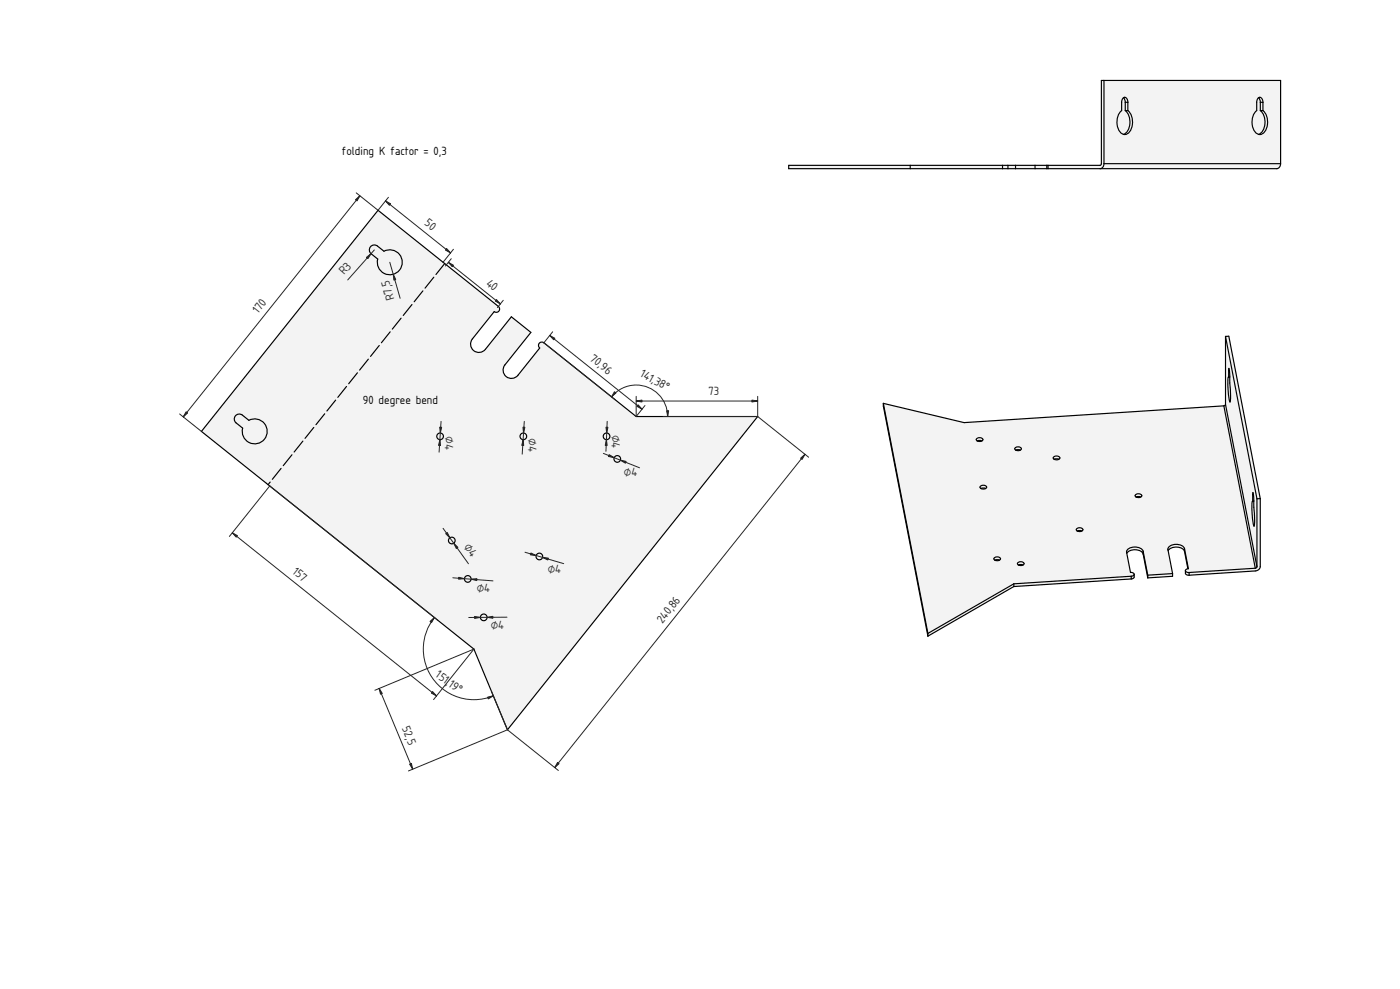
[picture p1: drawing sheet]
<svg xmlns="http://www.w3.org/2000/svg" width="841mm" height="594mm" viewBox="0 0 841 594" stroke-linecap="round" stroke-linejoin="round" font-family="sans-serif">
<defs><g id="words">
<g font-size="6.7">
<text x="205" y="93">folding K factor = 0,3</text>
<text x="218" y="242">90 degree bend</text>
</g>
<g font-size="6.7" fill="#212529">
<text x="255" y="135" transform="rotate(39 255 135)">50</text>
<text x="207" y="165" transform="rotate(-48 207 165)">R3</text>
<text x="292" y="171" transform="rotate(39 292 171)">40</text>
<text x="237" y="179" transform="rotate(-106 237 179)">R7,5</text>
<text x="155" y="189" transform="rotate(-51 155 189)">170</text>
<text x="354" y="216" transform="rotate(39 354 216)">70,96</text>
<text x="384" y="226" transform="rotate(29 384 226)">141,38°</text>
<text x="426" y="237">73</text>
<text x="268" y="262" transform="rotate(94 268 262)">⌀4</text>
<text x="318" y="263" transform="rotate(94 318 263)">⌀4</text>
<text x="368" y="261" transform="rotate(92 368 261)">⌀4</text>
<text x="375" y="286">⌀4</text>
<text x="278" y="329" transform="rotate(54 278 329)">⌀4</text>
<text x="175" y="344" transform="rotate(39 175 344)">157</text>
<text x="329" y="344">⌀4</text>
<text x="286" y="355">⌀4</text>
<text x="295" y="378">⌀4</text>
<text x="398" y="375" transform="rotate(-51 398 375)">240,86</text>
<text x="261" y="406" transform="rotate(36 261 406)">151,19°</text>
<text x="241" y="437" transform="rotate(67 241 437)">52,5</text>
</g>
</g></defs>
<g fill="#f1f3f5">
<path d="M474 99h187l1-1v-50h107v50v2l-2 1h-293z" fill-rule="evenodd"/>
<path d="M663 48h106v50h-106z" fill-rule="evenodd"/>
<path d="M663 98h106v2l-2 1h-106l2-1z" fill-rule="evenodd"/>
<path d="M474 99h73v2h-73z" fill-rule="evenodd"/>
<path d="M662 48h1v50v2l-2 1h-31v-2h31z" fill-rule="evenodd"/>
<path d="M675 59a1.8 1.8 0 0 1 2 0 1.8 1.8 0 0 1 0 2l1 5a9 9 0 0 1-2 15 5 5 0 0 1-5-6 9 9 0 0 1 3-9v-5z" fill-rule="evenodd"/>
<path d="M756 59a1.8 1.8 0 0 1 2 0 1.8 1.8 0 0 1 1 2v5a9 9 0 0 1-1 15 5 5 0 0 1-6-6 9 9 0 0 1 3-9v-5z" fill-rule="evenodd"/>
<path d="M547 99h55v2h-55z" fill-rule="evenodd"/>
<path d="M675 59l1 1v6a9 9 0 0 1-1 15 9 9 0 0 1-1-15v-5z" fill-rule="evenodd"/>
<path d="M756 59l1 1v6a9 9 0 0 1-1 15 9 9 0 0 1-1-15v-5z" fill-rule="evenodd"/>
<path d="M610 99h12v2h-12z" fill-rule="evenodd"/>
<path d="M676 66a4 4 0 0 1 4 5 7 7 0 0 1-5 10 9 9 0 0 0 1-15z" fill-rule="evenodd"/>
<path d="M757 66a4 4 0 0 1 4 5 7 7 0 0 1-4 10h-1a9 9 0 0 0 1-15z" fill-rule="evenodd"/>
<path d="M622 99h7v2h-7z" fill-rule="evenodd"/>
<path d="M605 99h5v2h-5z" fill-rule="evenodd"/>
<path d="M757 61h2v5h-2z" fill-rule="evenodd"/>
<path d="M676 61h2v5h-2z" fill-rule="evenodd"/>
<path d="M602 99h3v2h-3z" fill-rule="evenodd"/>
<path d="M675 59a2.1 2.1 0 0 1 2 0 2.1 2.1 0 0 1 1 2h-2z" fill-rule="evenodd"/>
<path d="M756 59a2.1 2.1 0 0 1 2 0 2.1 2.1 0 0 1 1 2h-2z" fill-rule="evenodd"/>
<path d="M629 99h1v2h-1z" fill-rule="evenodd"/>
</g>
<g fill="none" stroke="#000" stroke-width=".7">
<path d="M663 48v50M675 59l1 2M756 59l1 2M676 66a9 9 0 0 1-1 15M676 61v5M676 66h2M676 61h2M678 61a1.9 1.9 0 0 0-1-2 1.9 1.9 0 0 0-3 1v6a9 9 0 0 0 1 15 6 6 0 0 0 5-8 8 8 0 0 0-2-7M678 61v5M757 66a9 9 0 0 1-1 15M757 61v5M757 66h2"/>
<path d="M757 61h2M759 61a1.9 1.9 0 0 0-1-2 1.9 1.9 0 0 0-3 1v6a9 9 0 0 0 1 15 6 6 0 0 0 5-8 8 8 0 0 0-2-7M759 61v5M474 99h187l1-1v-50h107v50v2l-2 1h-293zM547 99v2M602 99v2M605 99v2M610 99v2M622 99v2M629 99v2M630 99v2M663 98l-1 3h-1"/>
<path d="M663 98h106"/>
</g>
<g fill="#f1f3f5">
<path d="M531 242l48 12 156-10 1-1v-41h2l19 97v42l-1 1-2 1-40 2-2-1v-2h2l-2-11a6 6 0 0 0-10 0l2 15-15 1-2-14a6 6 0 0 0-10-1l2 12 2 1v2v1l-72 4-52 30z" fill-rule="evenodd"/>
<path d="M531 242l48 12 156-10 19 97-40 3a1.4 1.4 0 0 1-2-2 1.2 1.2 0 0 1 2 0l-2-12a6 6 0 0 0-10 0l2 15-15 1-2-15a6 6 0 0 0-10 0l2 13h1a1.2 1.2 0 0 1 1 1 1.2 1.2 0 0 1-1 1l-71 5-52 29z" fill-rule="evenodd"/>
<path d="M736 202l19 98v40l-19-97z" fill-rule="evenodd"/>
<path d="M736 202h2l19 97-2 1z" fill-rule="evenodd"/>
<path d="M755 300l2-1v41l-1 2-2 1-40 3v-2l41-3z" fill-rule="evenodd"/>
<path d="M609 351l71-5v2l-71 4z" fill-rule="evenodd"/>
<path d="M735 244l1-1 19 97-1 1z" fill-rule="evenodd"/>
<path d="M557 380l52-29v1l-52 30z" fill-rule="evenodd"/>
<path d="M531 242l26 140z" fill-rule="evenodd"/>
<path d="M689 346l15-1v1l-15 1z" fill-rule="evenodd"/>
<path d="M738 221l1 15v5l-1-10z" fill-rule="evenodd"/>
<path d="M753 296l1 15-1 5-1-10z" fill-rule="evenodd"/>
<path d="M738 226l1 1v14l-1-7z" fill-rule="evenodd"/>
<path d="M752 301h1v15l-1-7z" fill-rule="evenodd"/>
<path d="M678 330a6 6 0 0 1 9 1v2a6 6 0 0 0-10-1v-1z" fill-rule="evenodd"/>
<path d="M702 328a6 6 0 0 1 10 2v1a6 6 0 0 0-10 0v-2z" fill-rule="evenodd"/>
<path d="M587 263a1.8 1.8 0 0 1 2 0 1.8 1.8 0 0 1 1 2h-2a1.3 1.3 0 0 1-1 0 1.3 1.3 0 0 1 0-2z" fill-rule="evenodd"/>
<path d="M647 317a1.8 1.8 0 0 1 2 0 1.8 1.8 0 0 1 1 2h-1a1.3 1.3 0 0 1-2 0 1.3 1.3 0 0 1 0-2z" fill-rule="evenodd"/>
<path d="M612 338a1.8 1.8 0 0 1 2-1 1.8 1.8 0 0 1 1 2l-2 1a1.3 1.3 0 0 1-1-1 1.3 1.3 0 0 1 0-1z" fill-rule="evenodd"/>
<path d="M682 297a1.8 1.8 0 0 1 2-1 1.8 1.8 0 0 1 2 2l-2 1a1.3 1.3 0 0 1-2 0 1.3 1.3 0 0 1 0-2z" fill-rule="evenodd"/>
<path d="M633 274a1.8 1.8 0 0 1 2 0 1.8 1.8 0 0 1 1 2h-1a1.3 1.3 0 0 1-2 0 1.3 1.3 0 0 1 0-2z" fill-rule="evenodd"/>
<path d="M589 292a1.8 1.8 0 0 1 2-1 1.8 1.8 0 0 1 1 2l-1 1a1.3 1.3 0 0 1-2-1 1.3 1.3 0 0 1 0-1z" fill-rule="evenodd"/>
<path d="M610 269a1.8 1.8 0 0 1 2-1 1.8 1.8 0 0 1 1 2l-1 1a1.3 1.3 0 0 1-2-1 1.3 1.3 0 0 1 0-1z" fill-rule="evenodd"/>
<path d="M597 335a1.8 1.8 0 0 1 3-1 1.8 1.8 0 0 1 1 2l-2 1a1.3 1.3 0 0 1-1 0 1.3 1.3 0 0 1-1-2z" fill-rule="evenodd"/>
<path d="M587 263a1.8 1.8 0 0 1 2 0 1.8 1.8 0 0 1 1 2h-3l-1-1z" fill-rule="evenodd"/>
<path d="M647 317a1.8 1.8 0 0 1 2 0 1.8 1.8 0 0 1 1 2h-3v-1z" fill-rule="evenodd"/>
<path d="M612 338a1.8 1.8 0 0 1 2-1 1.8 1.8 0 0 1 1 2h-3h-1z" fill-rule="evenodd"/>
<path d="M589 292a1.8 1.8 0 0 1 2-1 1.8 1.8 0 0 1 1 2h-3z" fill-rule="evenodd"/>
<path d="M682 297a1.8 1.8 0 0 1 2-1 1.8 1.8 0 0 1 2 2l-4 1v-1z" fill-rule="evenodd"/>
<path d="M633 274a1.8 1.8 0 0 1 2 0 1.8 1.8 0 0 1 1 2h-3v-1z" fill-rule="evenodd"/>
<path d="M610 269a1.8 1.8 0 0 1 2-1 1.8 1.8 0 0 1 1 2h-3z" fill-rule="evenodd"/>
<path d="M597 335a1.8 1.8 0 0 1 3-1 1.8 1.8 0 0 1 1 2h-3h-1z" fill-rule="evenodd"/>
<path d="M687 331l2 16z" fill-rule="evenodd"/>
<path d="M712 343l1 1h1v2l-2-1z" fill-rule="evenodd"/>
<path d="M712 330l2 12z" fill-rule="evenodd"/>
<path d="M680 346l1-1v2l-1 1z" fill-rule="evenodd"/>
<path d="M738 223h1v4h-1z" fill-rule="evenodd"/>
<path d="M753 297v4z" fill-rule="evenodd"/>
<path d="M610 270h3z" fill-rule="evenodd"/>
<path d="M682 299h3z" fill-rule="evenodd"/>
<path d="M633 276h3z" fill-rule="evenodd"/>
<path d="M589 293h3z" fill-rule="evenodd"/>
<path d="M647 319h3z" fill-rule="evenodd"/>
<path d="M612 339h3z" fill-rule="evenodd"/>
<path d="M598 336h2z" fill-rule="evenodd"/>
<path d="M587 265h3z" fill-rule="evenodd"/>
<path d="M738 221l1 2h-1z" fill-rule="evenodd"/>
<path d="M753 296v1z" fill-rule="evenodd"/>
</g>
<g fill="none" stroke="#000" stroke-width=".7">
<path d="M736 202v41M736 202l19 98M736 202h2l19 97M738 223v-2l1 15v5l-1-8v-6M738 223v4M739 223h-1M739 227h-1M531 242l26 138M531 242l48 12 156-10M531 242l26 140M735 244l19 97M736 243l-1 1"/>
<path d="M736 243l19 97M587 263a1.9 1.9 0 0 1 2 0 1.9 1.9 0 0 1 1 2h-2a1.2 1.2 0 0 1-1 0 1.2 1.2 0 0 1 0-2zM587 265h3M610 269a1.9 1.9 0 0 1 2-1 1.9 1.9 0 0 1 1 2l-2 1a1.2 1.2 0 0 1-1-1 1.2 1.2 0 0 1 0-1zM610 270h3M633 274a1.9 1.9 0 0 1 2 0 1.9 1.9 0 0 1 1 2h-1a1.2 1.2 0 0 1-2 0 1.2 1.2 0 0 1 0-2zM633 276h3M589 292a1.9 1.9 0 0 1 2-1 1.9 1.9 0 0 1 1 2l-1 1a1.2 1.2 0 0 1-2-1 1.2 1.2 0 0 1 0-1zM589 293h3M682 297a1.9 1.9 0 0 1 2-1 1.9 1.9 0 0 1 2 2l-2 1a1.2 1.2 0 0 1-2 0 1.2 1.2 0 0 1 0-2zM682 299h3M753 297v-1l1 15-1 5-1-9 1-6"/>
<path d="M753 297v4M753 297h.1M755 300v40M757 299v41l-1 2-2 1-40 3M757 299l-2 1M647 317a1.9 1.9 0 0 1 2 0 1.9 1.9 0 0 1 1 2h-2a1.2 1.2 0 0 1-1 0 1.2 1.2 0 0 1 0-2zM647 319h3M753 301h.1M597 335a1.9 1.9 0 0 1 3-1 1.9 1.9 0 0 1 1 2l-2 1a1.2 1.2 0 0 1-2-1 1.2 1.2 0 0 1 0-1zM598 336h2M612 338a1.9 1.9 0 0 1 2-1 1.9 1.9 0 0 1 1 2l-2 1a1.2 1.2 0 0 1-1-1 1.2 1.2 0 0 1 0-1zM612 339h3"/>
<path d="M677 332a6 6 0 0 1 10 1M687 331a6 6 0 0 0-10 0l2 13h2v1M687 331l2 15M687 333l2 14M687 331v2M702 331a6 6 0 0 1 10 0M712 330l2 12-2 1M712 330a6 6 0 0 0-10 0l2 15M712 331l2 11M712 330v1M609 351l-52 29M609 352l-52 30"/>
<path d="M609 351v1M680 346l-71 5M680 348l-71 4M680 346v2M681 345l-1 1M681 345v2l-1 1M689 346v1M704 345l-15 1M704 345v1l-15 1M712 343l1 1h1M712 343v2l2 1M714 344v2"/>
<path d="M754 341l-40 3M755 340l-1 1M557 380v2"/>
</g>
<g fill="#f1f3f5">
<path d="M227 126l72 58a2 2 0 0 1 1 3 2 2 0 0 1-3 0l-13 17a5 5 0 0 0 1 7 5 5 0 0 0 7-1l15-20 12 10-16 19a5 5 0 0 0 1 7 5 5 0 0 0 7-1l13-16a2 2 0 0 1 0-3 2 2 0 0 1 3 0l55 44h73l-150 188-20-48-164-131z" fill-rule="evenodd"/>
<path d="M267 158l32 26a2 2 0 0 1 1 3 2 2 0 0 1-3 0l-13 17a5 5 0 0 0 1 7 5 5 0 0 0 7-1l15-20 12 10-16 19a5 5 0 0 0 1 7 5 5 0 0 0 7-1l13-16a2 2 0 0 1 0-3 2 2 0 0 1 3 0l55 44h73l-150 188-20-48-124-99z" fill-rule="evenodd"/>
<path d="M227 126l40 32-106 133-40-32z" fill-rule="evenodd"/>
<path d="M141 250l1-1h2l6 3a7 7 0 0 1 10 5 7 7 0 0 1-7 10 7 7 0 0 1-7-10l-5-4v-2z" fill-rule="evenodd"/>
<path d="M223 148l1-1h2l5 4a7 7 0 0 1 10 5 7 7 0 0 1-7 9 7 7 0 0 1-7-9l-5-5v-2z" fill-rule="evenodd"/>
<circle cx="371" cy="276" r="2"/>
<circle cx="281" cy="348" r="2"/>
<circle cx="314" cy="262" r="2"/>
<circle cx="364" cy="262" r="2"/>
<circle cx="291" cy="371" r="2"/>
<circle cx="264" cy="262" r="2"/>
<circle cx="271" cy="325" r="2"/>
<circle cx="324" cy="334" r="2"/>
</g>
<g fill="none" stroke="#000" stroke-width=".7">
<path d="M227 126l72 58a2 2 0 0 1 1 3 2 2 0 0 1-3 0l-13 17a5 5 0 0 0 1 7 5 5 0 0 0 7-1l15-20 12 10-16 19a5 5 0 0 0 1 7 5 5 0 0 0 7-1l13-16a2 2 0 0 1 0-3 2 2 0 0 1 3 0l55 44h73l-150 188-20-48-164-131zM223 148l1-1h2l5 4a7 7 0 0 1 10 5 7 7 0 0 1-7 9 7 7 0 0 1-7-9l-5-5v-2zM141 250l1-1h2l6 3a7 7 0 0 1 10 5 7 7 0 0 1-7 10 7 7 0 0 1-7-10l-5-4v-2z"/>
<circle cx="264" cy="262" r="2"/>
<circle cx="314" cy="262" r="2"/>
<circle cx="364" cy="262" r="2"/>
<circle cx="371" cy="276" r="2"/>
<circle cx="271" cy="325" r="2"/>
<circle cx="324" cy="334" r="2"/>
<circle cx="281" cy="348" r="2"/>
<circle cx="291" cy="371" r="2"/>
</g>
<path d="M267 158l-106 133" fill="none" stroke="#000" stroke-width=".7" stroke-dasharray="8.4 2.1"/>
<g fill="none" stroke="#212529" stroke-width=".6">
<path d="M214 116l13 10 6-7M216 118l-106 132M232 121l39 31M225 150l-16 18M234 158l6 21M269 158l32 25M271 155l-3 5M272 150l-6 8M302 180l-3 5M332 199l-5 7 43 34M330 201l56 45M367 238a19 19 0 0 1 21-6 19 19 0 0 1 13 18"/>
<path d="M382 238v12l5-6M455 238v12M108 249l13 10M265 253l-1 19M315 253l-1 20M365 253l-1 18M382 241h73M398 250h57M455 250l31 25M362 272l22 9M484 273l-151 188M266 317l15 22"/>
<path d="M138 322l24-30 101 81M140 320l122 98M315 332l24 7M272 347l24 2M261 371a30 30 0 0 0-1 37 30 30 0 0 0 36 10M305 371h-23M225 415l60-25-25 30M228 414l20 48M295 415l10 23M305 438l-60 25M305 438l30 25"/>
</g>
<g fill="#212529" stroke="#212529" stroke-width=".6">
<path d="M269 158l3 1v1z"/>
<path d="M298 180l3 3-4-2z"/>
<path d="M373 276l3 1v1z"/>
<path d="M366 273l3 2-4-1z"/>
<path d="M236 165l2 3h-1z"/>
<path d="M293 419l3-1-3 2z"/>
<path d="M258 373l3-2-2 3z"/>
<path d="M228 414l2 3h-1z"/>
<path d="M246 459h1l1 3z"/>
<path d="M326 335h3v1z"/>
<path d="M319 332l3 2-3-1z"/>
<path d="M232 121l3 1-1 1z"/>
<path d="M268 149l3 3-3-2z"/>
<path d="M264 264l1 4h-2z"/>
<path d="M264 257h1v3z"/>
<path d="M330 201l3 2v1z"/>
<path d="M383 243l3 3-3-2z"/>
<path d="M452 240l3 1h-3z"/>
<path d="M382 241l4-1v1z"/>
<path d="M364 264l1 4h-1z"/>
<path d="M364 257h1l-1 3z"/>
<path d="M273 326l2 3h-1z"/>
<path d="M268 321l1-1 1 3z"/>
<path d="M140 320l3 2-1 1z"/>
<path d="M260 415l2 3-3-2z"/>
<path d="M481 275l3-2-2 3z"/>
<path d="M335 458l1 1-3 2z"/>
<path d="M283 348h4l-1 1z"/>
<path d="M276 347l3 1h-4z"/>
<path d="M214 120l2-2-2 3z"/>
<path d="M112 247l1 1-3 2z"/>
<path d="M220 155l3-3-2 3z"/>
<path d="M293 371l3-1v1z"/>
<path d="M285 370l4 1h-4z"/>
<path d="M401 247h1l-1 3z"/>
<path d="M369 235l1 1-3 2z"/>
<path d="M314 264l1 4h-2z"/>
<path d="M314 257h1v3z"/>
</g>
<use href="#words"/>
</svg>
